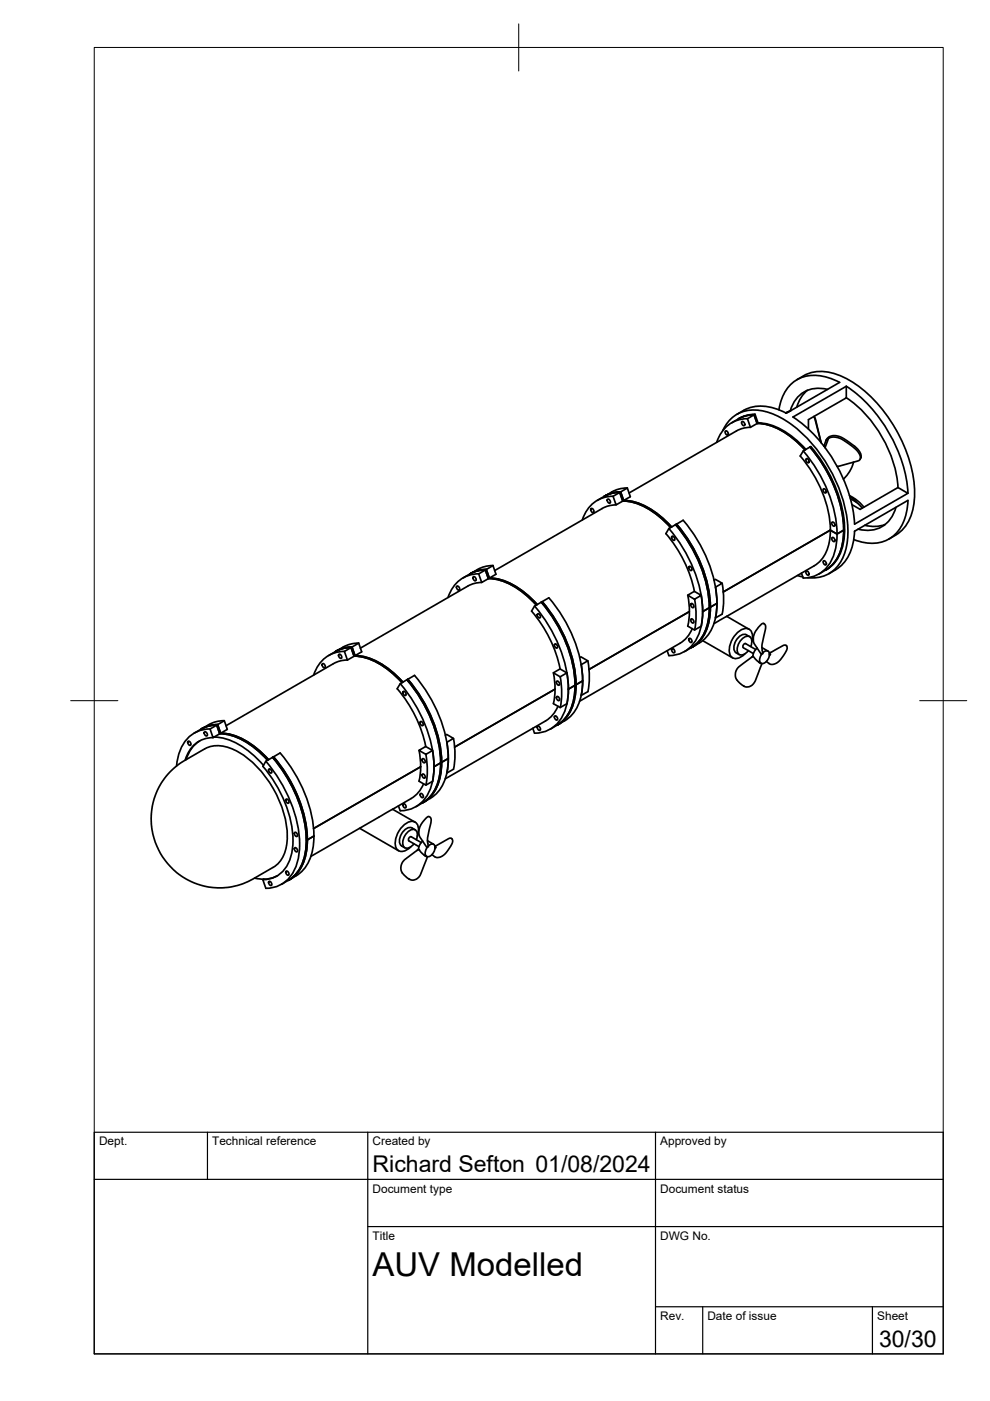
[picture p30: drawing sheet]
<svg xmlns="http://www.w3.org/2000/svg" width="210mm" height="297mm" viewBox="0 0 210 297" stroke-linecap="round" stroke-linejoin="round" font-family="sans-serif">
<defs><g id="words">
<text font-size="7" x="79" y="270.6">AUV Modelled</text>
<g font-size="4.9">
<text x="79" y="248.5">Richard Sefton 01/08/2024</text>
<text x="186.4" y="285.7">30/30</text>
</g>
<g font-size="2.5">
<text x="21" y="242.9">Dept.</text>
<text x="45" y="242.9">Technical reference</text>
<text x="79" y="242.9">Created by</text>
<text x="140" y="242.9">Approved by</text>
<text x="79" y="252.8">Document type</text>
<text x="140" y="252.8">Document status</text>
<text x="79" y="262.9">Title</text>
<text x="140" y="262.9">DWG No.</text>
<text x="140" y="279.9">Rev.</text>
<text x="150" y="279.9">Date of issue</text>
<text x="186" y="279.9">Sheet</text>
</g>
</g></defs>
<!-- layer: Visible -->
<g fill="none" stroke="#000" stroke-width=".36">
<path d="M170.4 79.7a8.8 8.8 0 0 1 8.4 .2 28.3 28.3 0 0 1 12.8 14.6 22.3 22.3 0 0 1 1.8 14.2 8 8 0 0 1-3.5 4.8M170.4 79.7l-1.4 .8M153.2 91.3a7.3 7.3 0 0 1 9.4-4 23.8 23.8 0 0 1 12.3 10.5 27.1 27.1 0 0 1 4.7 17.3 7.9 7.9 0 0 1-6 7.3l-2.3 .1M153.8 91.4l.5 .1 .1 .7-.5-.2zM156.1 91.4l-22.7 13.1M156.7 88.7l-1.6 .9M157.3 89.4l.5 .2 .1 .6-.5-.1zM157.6 87l-1.3 .8M158.5 88.8a6.7 6.7 0 0 0-6.5 5M159.1 90.6l-1.6 .2-1.4 .6M159.9 88l.6 1.8-1.4 .8-.6-1.8M159.9 88l-1.4 .8"/>
<path d="M159.9 87.9l-1.8 .3-1.5 .6M160.1 87.8l-1.8 .3-1.6 .6M160.1 87.8l-.2 .2 .6 1.8 .2-.1M160.1 87.8l.6 1.9M160.5 89.8a13.9 13.9 0 0 1 9.3 4.6l.9 1M160.7 89.7a13.9 13.9 0 0 1 9.3 4.6l.9 1M166.6 87.6h.1M167.4 87.2l-.8 .4M167.7 87l-1.1 .6M170.3 95.6a28.9 28.9 0 0 1 7.2 17.6M170.9 97.3l.5 .1 .1 .7-.5-.2zM171.2 82.7l-1.2 1.3-1.1 2.3"/>
<path d="M171.7 94.8a28.9 28.9 0 0 1 7.2 17.6 10 10 0 0 1-3.1 8l-.7 .5a8.6 8.6 0 0 0 3.7-7 27.4 27.4 0 0 0-6.2-18.1zM172.6 88.3l1.5 5.5M172.6 88.3l1.5 5.6M174.9 94.9l.8-2a3.6 3.6 0 0 1 3.8 .9 6.1 6.1 0 0 1 2.9 2.9 .76 .76 0 0 1-.6 1.1l-4.3 1.1M175.2 93.3a2.32 2.32 0 0 1 3.2-.6l.6 .4a8.6 8.6 0 0 1 3.5 3.1l.1 .6-.2 .6M175.2 93.3l-.1 .2M175.5 82.6a6.2 6.2 0 0 0-7.9 4.5M175.7 92.9l-.2 .1a2.2 2.2 0 0 0-.8 1.6l.1-.3M178 81.1l-11.3 6.5a9.4 9.4 0 0 0-9-.6M178 81.1a9.9 9.9 0 0 0-8.4-.9 8.1 8.1 0 0 0-4.5 6.7M179.4 81.9l-11.3 6.5a30.9 30.9 0 0 1 13.1 22.7M179.4 81.9v2.5l-8 4.6v2"/>
<path d="M179.4 81.9a30.9 30.9 0 0 1 13.1 22.7M179.5 84.3a26.1 26.1 0 0 1 10.9 19.1M181 98a7.6 7.6 0 0 1-2.2 3.6M104.5 119.9l-1.4 .8M104.5 119.9l.7 1.9-1.4 .8M104.5 119.9l-1.7 .2-1.6 .7M125.3 107.9l.5 .1 .1 .6-.5-.1zM128.1 105.3l-1.5 .8M128.3 105.2l-.2 .1M128.8 105.9l.5 .1 .1 .6-.5-.1zM130 105.2a6.7 6.7 0 0 0-6.5 5M130 105.2l1.4-.8 .6 1.8-1.4 .8z"/>
<path d="M130.6 107l-1.5 .2-1.4 .6-22.8 13.2M131.4 104.4l-1.8 .2-1.5 .7M131.6 104.3l-.2 .1 .6 1.8 .2-.1M131.6 104.3l.6 1.8M131.6 104.3l-1.8 .2-1.5 .6M132 106.2a13.9 13.9 0 0 1 9.3 4.7l.9 .9M132.3 106.1a13.9 13.9 0 0 1 9.2 4.7l.9 .9M133 103.5l-2.3 .3-2.4 1.4M133 103.5l.6 1.8-1.4 .8M133 103.5l-1.4 .8M141.2 113.1l.6-1 3-1.8a28.8 28.8 0 0 1 7.2 17.6M141.2 113.1a27.3 27.3 0 0 1 6 12.3"/>
<path d="M141.8 112a28.9 28.9 0 0 1 7.2 17.7M142.4 113.7l.5 .2 .1 .6-.4-.1zM143.2 111.2a28.9 28.9 0 0 1 7.2 17.6M143.4 111.1a28.9 28.9 0 0 1 7.2 17.6M174.5 103.7l.5 .1 .2 .7-.5-.2zM174.6 119l.4 .1 .2 .6-.5-.1zM176 112.4l1.5 .8 1.4-.8-1.4 .8M176 112.4l-22.6 13.1M176 112.4l1.5 .8M176.4 110.7l.5 .2 .1 .6-.5-.1zM176.4 114l.5 .1 .1 .7-.5-.2zM177.5 113.2a9.6 9.6 0 0 1-3.4 8.2 6.6 6.6 0 0 1-3.8 1.2l-.4-1.1"/>
<path d="M180.1 105.1a9.2 9.2 0 0 1 3.1 2.4M180.2 105.3l.9 .6 .5 .6M180.3 105.7a6.5 6.5 0 0 1 2.5 2M180.6 107l1.8 1 8-4.6 2.1 1.2-11.3 6.5M187.7 111.2l-1.2 .3-1.2 .1-2-.2M189.9 113.5l-1.4 .8M190 107.6a6.2 6.2 0 0 1-8.1 4.6M192.5 106.1l-11.3 6.5a9.4 9.4 0 0 1-5.5 9M192.5 106.1a10 10 0 0 1-3.4 7.8 8.1 8.1 0 0 1-8.1 .5M71.8 138.8l.5 .1 .1 .6-.5-.1zM73 138.1a6.7 6.7 0 0 0-6.5 5M73.7 139.9l-1.6 .2-1.4 .6"/>
<path d="M74.4 137.3l.7 1.8-1.4 .8M74.4 137.3l-1.4 .8 .7 1.8M74.4 137.3l-1.7 .2-1.6 .6M74.6 137.2l-1.7 .2-1.6 .6M74.6 137.2l-.2 .1 .7 1.8 .2-.1M74.6 137.2l.7 1.8M74.6 137.2l1.5-.8 .6 1.8-1.4 .8M75.1 139.1a13.9 13.9 0 0 1 9.2 4.7l.9 .9M75.3 139a13.9 13.9 0 0 1 9.2 4.7l.9 .9M76 136.3a8.2 8.2 0 0 0-4.9 1.9l-1.4 .8M96.8 124.3l.5 .1 .1 .7-.5-.2zM99.2 124.3l-22.8 13.1"/>
<path d="M99.6 121.7l-1.4 .8M100.3 122.3l.5 .2 .1 .6-.5-.2zM101.2 120.8l-1.6 .9M101.5 121.7a6.7 6.7 0 0 0-6.5 5M102.2 123.5l-1.6 .2-1.4 .6M102.9 120.8l.6 1.9-1.4 .8-.6-1.8M102.9 120.8l-1.4 .9M102.9 120.8l-1.7 .3-1.6 .6M103.1 120.7l-.2 .1 .6 1.9 .3-.1M103.1 120.7l.7 1.9M103.1 120.7l-1.7 .3-1.6 .6M103.6 122.7a13.9 13.9 0 0 1 9.2 4.6l.9 1"/>
<path d="M103.8 122.6a13.9 13.9 0 0 1 9.2 4.6l.9 1M113.3 128.5a28.9 28.9 0 0 1 7.2 17.6 9.6 9.6 0 0 1-3.3 8.2 6.6 6.6 0 0 1-3.8 1.1l-.4-1M113.9 130.2l.5 .1 .2 .7-.5-.2zM114.7 127.7l1.7-1a28.9 28.9 0 0 1 7.1 17.7 10 10 0 0 1-3.1 8l-2.3 1.4M114.7 127.7l-1.4 .8-.6 1.1a27 27 0 0 1 6.1 12.2M114.8 127.7a28.9 28.9 0 0 1 7.1 17.6M115 127.6a28.9 28.9 0 0 1 7.1 17.6M117.6 136.6l.5 .1 .1 .6-.5-.1zM122.9 139.4l.3-.1 1.4 .8-1.4 .8M141.5 138l.3 1M142.4 137.6l.5 .1 .1 .6-.4-.1zM144.1 136.4l-21.2 12.3"/>
<path d="M145.8 126.2l1.4-.8 1.5 .8-1.4 .8zM145.8 126.2a15.4 15.4 0 0 1 0 6.5l1.5 .9 1.4-.8a17.4 17.4 0 0 0 0-6.6M146.1 135.4l.5 .1 .1 .7-.5-.2zM146.1 120.1l.5 .2 .1 .6-.5-.1zM146.2 129.7l-21.3 12.3M146.5 128l.5 .1 .1 .7-.5-.2zM146.5 131.3l.5 .1 .1 .6-.5-.1zM146.6 137.3l-1.5 .8M146.8 137.2l-.2 .1M146.8 133.3l-.9 1.6-.8 .8-1 .7M147.3 127a17.4 17.4 0 0 1 0 6.6M148.2 136.4l-1.4 .8"/>
<path d="M149 129.7a9.6 9.6 0 0 1-3.4 8.1 6.6 6.6 0 0 1-3.8 1.2M149 135.8l6.3 3.7M150.4 128.8l-1.4 .9M150.4 128.8a10 10 0 0 1-3.1 8l-.7 .5M150.6 128.7l-.2 .1M150.6 128.7a10 10 0 0 1-3.1 8l-.7 .5M151.4 123l.3-.2 1.4 .9-1.4 .8M151.7 124.5a17.4 17.4 0 0 1 0 6.5M152 127.9a10 10 0 0 1-3.1 8l-.7 .5M152 127.9l-1.4 .8M153.1 123.7a17.4 17.4 0 0 1 0 6.5l-1.4 .8M154.1 130.7l4.7 2.7"/>
<path d="M158.1 136.5l2.1 1.2M158.1 136.5a.58 .58 0 0 0-.5 .8l2.1 1.3M158.9 135a1.6 1.6 0 0 0-2.5 .4 2.62 2.62 0 0 0-.6 2.7l.9 .7M159.2 137.1a1.64 1.64 0 0 0-.4-2.2 2.65 2.65 0 0 0-2.5 2.8 .97 .97 0 0 0 .4 1 .97 .97 0 0 0 1.1 0l.9-.8M159.4 136a1.97 1.97 0 0 0-1-2.7 4.2 4.2 0 0 0-3.6 3.4 2.4 2.4 0 0 0 .5 2.8 2.18 2.18 0 0 0 2.6-.8M159.6 139.2l-2.9 2.1a2.3 2.3 0 0 0 .5 3.9 1.74 1.74 0 0 0 2.9-.9l1.4-3.6M159.6 139.2h.1M159.6 139.2h.1a4.1 4.1 0 0 0 1.8 1.5M160.5 137.4l-.5 .6-.4 1.2M161.5 137.3l1.3 .8M161.8 138.4a.77 .77 0 0 1 1.3 0 1.95 1.95 0 0 1-1.6 2.3 1.29 1.29 0 0 1 0-2zM161.9 132.2a.87 .87 0 0 1 .4 1.2l-.7 3.3v1.2a.49 .49 0 0 1-.2 .8l-1.4-2.1a3.2 3.2 0 0 1 .8-3.6l.7-.7 .3-.1"/>
<path d="M163.2 138.7v.1M163.3 138.9h-.2M166.8 137l.1 .2a5.7 5.7 0 0 1-2.6 3.5l-.8 .2-1-.6M166.8 137l-.3-.2h-.4l-3 1.7 .3-.1M169.1 122l1.1 .3M170.9 121.1l.5 .2 .1 .6-.5-.1zM173.6 121.7a8.6 8.6 0 0 0 5.4-7.9 27.4 27.4 0 0 0-6.2-18.1l-.9-1-1.6 .9-.6 1.1a25 25 0 0 1 6.3 16.7 7.9 7.9 0 0 1-3.4 6.5l-21.2 12.3M39.8 157.2l.5 .1 .1 .7-.4-.2zM42.3 157.1l-1.5 1.3-.8 1.2-.5 1.5M43.3 155.2l.5 .1 .1 .7-.4-.2zM44.5 154.6a6.8 6.8 0 0 0-6.6 5.3l-.5 2.5M45.2 156.4a6 6 0 0 0-5.9 4.8"/>
<path d="M45.4 156.3l1.2-.7-.6-1.9-1.5 .9 .7 1.8M45.4 156.3l-.2 .1M45.4 156.3a14.2 14.2 0 0 1 9.6 5l.9 1M45.9 153.7l-1.7 .2-1.6 .7M46.1 153.6l1.5-.8 .6 1.9-1.4 .8zM46.1 153.6l-.1 .1 .6 1.9 .2-.1M46.1 153.6l.7 1.9M46.2 153.6l-1.8 .2-1.6 .7M46.6 155.6a13.9 13.9 0 0 1 9.2 4.6l.9 1M46.8 155.5a13.9 13.9 0 0 1 9.3 4.6l.8 1M47.6 152.8a8.2 8.2 0 0 0-5 1.8l-1.4 .8M59.4 159.6a28.9 28.9 0 0 1 7.2 17.6 10 10 0 0 1-3.2 8l-2.1 1.3"/>
<path d="M59.4 159.6l-1.4 .9M68.3 140.8l.5 .1 .1 .6-.4-.1zM70.7 140.7l-22.8 13.2M84.9 144.9a28.9 28.9 0 0 1 7.1 17.7M85.5 146.6l.4 .2 .2 .6-.5-.1zM86.3 144.1a28.9 28.9 0 0 1 7.1 17.6M86.5 144a28.9 28.9 0 0 1 7.1 17.6M86.5 144l-1.6 1-.7 1a27.3 27.3 0 0 1 6.1 12.3M87.9 143.2a28.9 28.9 0 0 1 7.2 17.6M87.9 143.2l-1.4 .8M88.8 159.1l1.5-.8 1.4 .8-1.4 .8zM88.8 159.1a15.4 15.4 0 0 1 0 6.5l1.5 .9 1.4-.8a17.4 17.4 0 0 0 0-6.6"/>
<path d="M89.1 153l.5 .2 .1 .6-.5-.1zM90.3 159.9a17.4 17.4 0 0 1 0 6.6M94.4 155.9l.3-.2 1.4 .9-1.4 .8a17.4 17.4 0 0 1 0 6.5l1.4-.8a16.8 16.8 0 0 0 .1-6.5M113.9 154l.5 .2 .2 .6-.5-.1zM117.3 142.6l1.4-.8 1.5 .9-1.4 .8zM117.3 149.2l1.5 .8 1.4-.8M117.3 142.6a15.4 15.4 0 0 1 0 6.6M117.6 151.8l.5 .2 .1 .6-.5-.1zM117.7 146.1l-21.3 12.3M118 144.5l.5 .1 .1 .6-.5-.1zM118 147.7l.5 .2 .1 .6-.5-.2zM118.1 153.8l-1.4 .8"/>
<path d="M118.3 149.7l-.9 1.6-.8 .9-.9 .6-21.3 12.3M118.8 143.5a17.4 17.4 0 0 1 0 6.5M120.2 142.7a17.4 17.4 0 0 1 0 6.5M121.9 145.3l-1.4 .8M121.9 145.3a10 10 0 0 1-3.1 8l-.7 .5M122.1 145.2l-.2 .1M122.1 145.2a10 10 0 0 1-3.1 8l-.7 .5M123.2 140.9a17.4 17.4 0 0 1 0 6.5M123.5 144.4l-1.4 .8M124.6 146.6l-1.4 .9M124.6 140.1a17.4 17.4 0 0 1 .1 6.5M160.9 140.4l.4 .3"/>
<path d="M56.4 161.4a28.9 28.9 0 0 1 7.1 17.6 9.6 9.6 0 0 1-3.3 8.2 6.6 6.6 0 0 1-3.8 1.1M57 163.1l.5 .1 .1 .6-.5-.1zM57.8 160.6a29 29 0 0 1 7.2 17.8 9.3 9.3 0 0 1-3.9 8.3M57.8 160.6l-1.4 .8-.7 1.1a24.8 24.8 0 0 1 6.4 17 6.9 6.9 0 0 1-5.3 6.9l-1.1 .1M58 160.5l-.2 .1M58 160.5a28.9 28.9 0 0 1 7.2 17.6M58 160.5a29 29 0 0 1 7.2 17.8 9.3 9.3 0 0 1-3.9 8.2M60.6 169.5l.5 .1 .1 .6-.4-.1zM62.4 179.8l.5 .1 .2 .6-.5-.1zM62.4 176.5l.5 .2 .2 .6-.5-.1zM65.2 178.1a10 10 0 0 1-3.2 8l-.7 .4M66.5 177.3l-1.3 .8"/>
<path d="M76.2 175.6l8.3 4.8M83.2 171.6l4.8 2.7M85.1 179.4l.7 .4M85.5 170.5l.4 .1 .2 .6-.5-.1zM86.7 178.3l2.1 1.2M86.7 178.3a.58 .58 0 0 1 .5-.9l2.1 1.2M87.3 175.5l.7 .4M87.3 175.5a1.93 1.93 0 0 0-2.2 1.3 1.93 1.93 0 0 0 0 2.5M88.3 178a1.64 1.64 0 0 0-.4-2.1 2.65 2.65 0 0 0-2.5 2.7 .97 .97 0 0 0 .4 1.1 .97 .97 0 0 0 1.1 0l.9-.8M88.5 177.3a2.28 2.28 0 0 0-.7-3.1 3.7 3.7 0 0 0-3.5 2.6 3 3 0 0 0 .2 3.6 2.16 2.16 0 0 0 2.6-.9M89.1 168.3l.5 .1 .1 .7-.5-.2zM89.2 162.6l-22.7 13.1"/>
<path d="M89.5 160.9l.5 .1 .1 .7-.5-.2zM89.5 164.2l.5 .1 .1 .6-.5-.1zM89.6 178.3l-.5 .7-.4 1.1M89.8 170.1l-1.6 .9M89.8 166.2l-.9 1.6-.8 .8-.9 .7-21.3 12.3M90.2 173.6l.3-.3a.62 .62 0 0 1 .8 0 .62 .62 0 0 1 .1 .8 12 12 0 0 0-.7 4.7 .48 .48 0 0 1-.2 .8l-1.5-2.1a3.3 3.3 0 0 1 1.2-3.9zM90.6 178.3l1.3 .7M90.9 179.3a.77 .77 0 0 1 1.3 0 1.95 1.95 0 0 1-1.6 2.3 1.29 1.29 0 0 1 0-1.9zM91.2 169.3l-1.4 .8M92 162.6a9.6 9.6 0 0 1-3.3 8.1 6.6 6.6 0 0 1-3.8 1.2l-.4-1M92.2 179.5l2.9-1.7a.61 .61 0 0 1 .8 .1 .61 .61 0 0 1 0 .8 4.8 4.8 0 0 1-3 3.1h-.5l-.8-.6M92.3 179.8l-.1 .1"/>
<path d="M92.5 179.3l-.3 .1M93.4 161.7l-1.4 .9M93.4 161.7a10 10 0 0 1-3.1 8l-.7 .5M93.6 161.6l-.2 .1M93.6 161.6a10 10 0 0 1-3.1 8l-.7 .5M95 160.8l-1.4 .8M95.1 160.8a10 10 0 0 1-3.2 8l-.7 .5M54 186.2l1.9 .2M55.9 186.4l-.2 .1 .7 1.8M57 186.9l.5 .2 .1 .6-.5-.2zM57.9 183.9l-4.2 2.5a14.5 14.5 0 0 1-19.7-5.5 14.5 14.5 0 0 1 5.2-19.7l4.2-2.4a7.1 7.1 0 0 1 7.3 .7 22.7 22.7 0 0 1 10.2 17.8 7.4 7.4 0 0 1-3 6.6M58.8 185.7l-1.3 .5-1.6 .2"/>
<path d="M60.6 184.7l.5 .2 .1 .6-.4-.1zM61.1 186.7l-1.4 .8M61.3 186.5l-.2 .2M90 181.3l.4 .3M90.6 181.7l-.6-.4-1.3-1.2-2.9 2.2a2.32 2.32 0 0 0 .5 3.8 1.72 1.72 0 0 0 2.9-.8l1.4-3.6"/>
</g>
<g fill="#000">
<circle cx="161.5" cy="138.6" r=".18"/>
<circle cx="163.2" cy="138.8" r=".18"/>
<circle cx="90.6" cy="179.5" r=".18"/>
<circle cx="92.2" cy="179.7" r=".18"/>
<circle cx="88.7" cy="180.1" r=".18"/>
</g>
<!-- layer: BORDER -->
<path d="M20 10.1h180v276.9h-180zM110 5.1v10M15 148.6h10M195 148.6h10" fill="none" stroke="#000" stroke-width=".21"/>
<!-- layer: TITLEBLOCK -->
<path d="M20 240.1h180v46.9h-180zM20 250h180M44 240.1v9.9M78 240.1v46.9M139 240.1v46.9M78 260.1h122M139 277.1h61M149 277.1v9.9M185 277.1v9.9" fill="none" stroke="#000" stroke-width=".25"/>
<use href="#words"/>
</svg>
